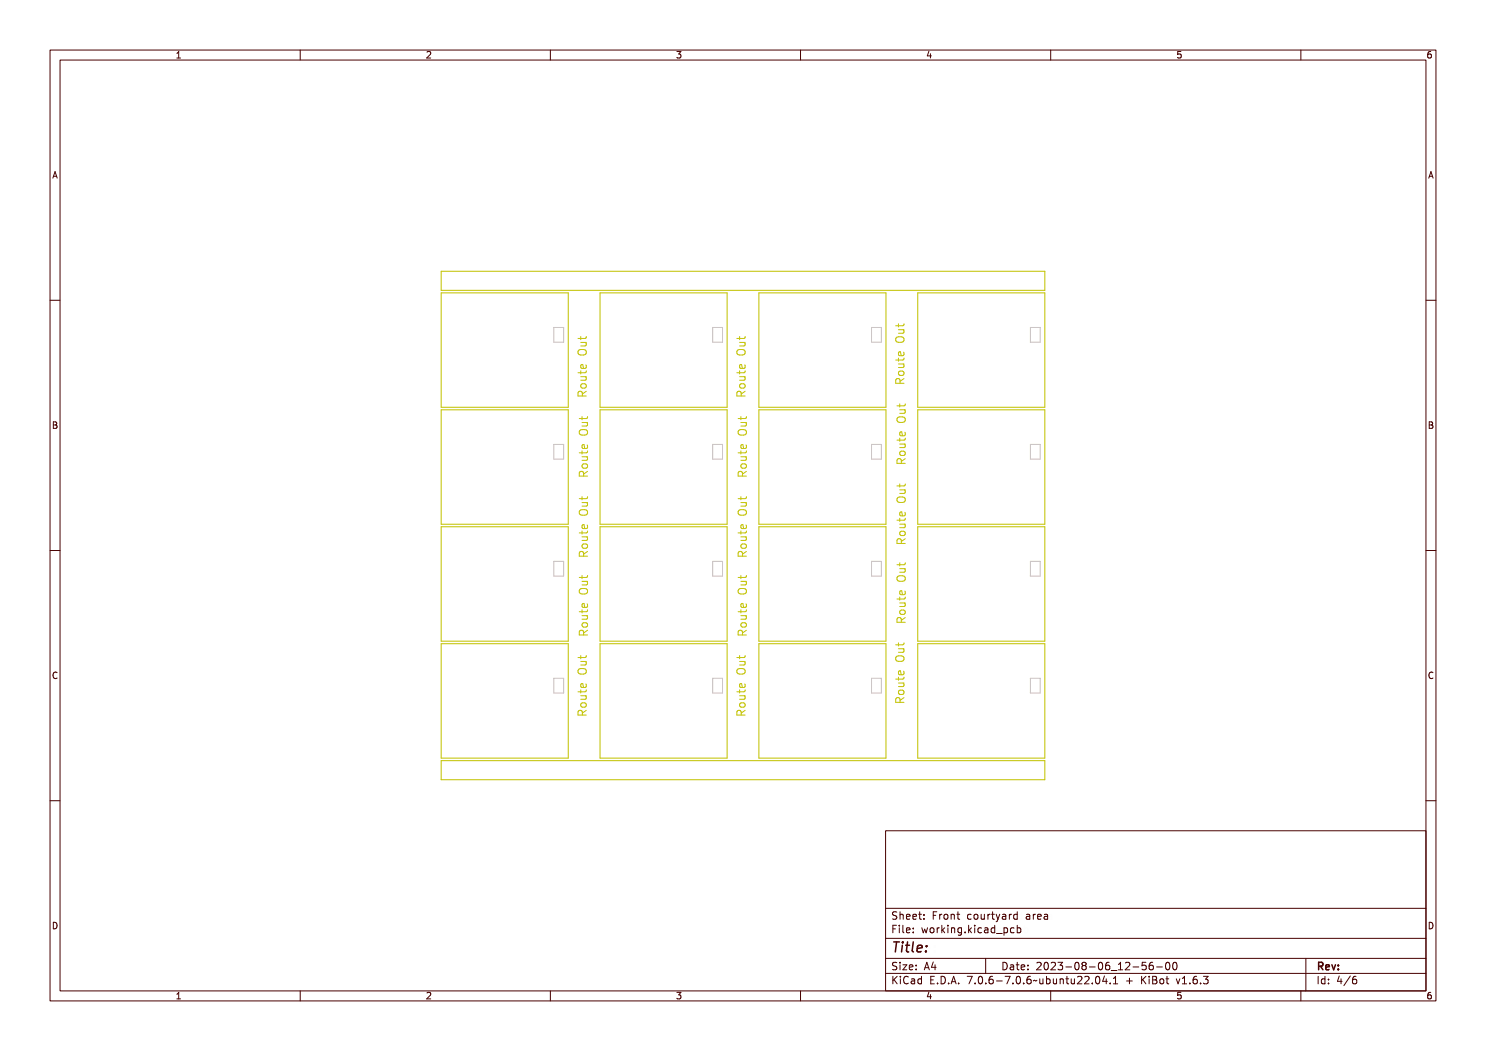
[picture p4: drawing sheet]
<svg xmlns="http://www.w3.org/2000/svg" width="297mm" height="210mm" viewBox="0 0 297 210" stroke-linecap="round" stroke-linejoin="round" font-family="sans-serif">
<defs><g id="words">
<text font-size="2.7" fill="#480000" x="178" y="190.3">Title:</text>
<g font-size="2" fill="#480000">
<text x="178" y="183.7">Sheet: Front courtyard area</text>
<text x="178" y="186.5">File: working.kicad_pcb</text>
<text x="178" y="193.9">Size: A4</text>
<text x="178" y="196.6">KiCad E.D.A. 7.0.6-7.0.6~ubuntu22.04.1 + KiBot v1.6.3</text>
<text x="200" y="193.9">Date: 2023-08-06_12-56-00</text>
<text x="263" y="196.6">Id: 4/6</text>
<text x="263" y="193.9">Rev:</text>
</g>
<g font-size="1.7" fill="#480000">
<text x="35" y="11.7">1</text>
<text x="85" y="11.7">2</text>
<text x="135" y="11.7">3</text>
<text x="185" y="11.7">4</text>
<text x="235" y="11.7">5</text>
<text x="285" y="11.7">6</text>
<text x="10.5" y="35.7">A</text>
<text x="285.5" y="35.7">A</text>
<text x="10.5" y="85.6">B</text>
<text x="285.5" y="85.6">B</text>
<text x="10.5" y="135.7">C</text>
<text x="285.5" y="135.7">C</text>
<text x="10.5" y="185.6">D</text>
<text x="285.5" y="185.6">D</text>
<text x="35" y="199.7">1</text>
<text x="85" y="199.7">2</text>
<text x="135" y="199.7">3</text>
<text x="185" y="199.7">4</text>
<text x="235" y="199.7">5</text>
<text x="285" y="199.7">6</text>
</g>
</g></defs>
<g fill="none" stroke="#c2c2c2" stroke-width=".2">
<path d="M110.7 65.4h2v3h-2zM142.4 65.4h2v3h-2zM174.2 65.4h2v3h-2zM205.9 65.4h2v3h-2zM110.7 88.8h2v2.9h-2zM142.4 88.8h2v2.9h-2zM174.2 88.8h2v2.9h-2zM205.9 88.8h2v2.9h-2zM110.7 112.2h2v2.9h-2zM142.4 112.2h2v2.9h-2zM174.2 112.2h2v2.9h-2zM205.9 112.2h2v2.9h-2z"/>
<path d="M110.7 135.5h2v3h-2zM142.4 135.5h2v3h-2zM174.2 135.5h2v3h-2zM205.9 135.5h2v3h-2z"/>
</g>
<g fill="none" stroke="#c2c200" stroke-width=".2">
<path d="M88.2 54.2h120.6v3.8h-120.6zM88.2 58.5h25.4v22.9h-25.4zM119.9 58.5h25.4v22.9h-25.4zM151.7 58.5h25.4v22.9h-25.4zM183.4 58.5h25.4v22.9h-25.4zM115.8 69.9a1.11 1.11 0 0 1 1.4 .3 .55 .55 0 0 1-.6 .7h-.5a.55 .55 0 0 1-.6-.4 .55 .55 0 0 1 .3-.6zM115.8 70.7a.98 .98 0 0 1 1.6 .3 .92 .92 0 0 1-.8 .5 .92 .92 0 0 1-.9-.5zM115.9 78.6l.5-.1 .2 .3 .8-.5v.2l-.6 .3-.1 .2v.2h.7v.2h-1.6zM116 70.8a.98 .98 0 0 1 1.2 .2 .86 .86 0 0 1-1.3 0zM116 78.8h.5v.4h-.5zM116.1 75.3h1.1M116.1 68.4h1.1"/>
<path d="M116.1 67.2v.7M116.1 74.1v.6M116.2 74.5h.1v.5l.8-.1 .1-.4h.2v.4l-.2 .2-.9 .1v.3h-.1v-.3h-.4v-.2h.4zM116.2 67.9h.1v.4h.8l.1-.4h.2v.4l-.2 .2h-.9v.3h-.1v-.3h-.4v-.2h.4zM116.2 75.8h1.2v.2h-.2a.39 .39 0 0 1 .2 .5 .39 .39 0 0 1-.5 .2h-.7v-.2h.9l.1-.2-.2-.3h-.8zM116.2 69.2h1.2v.2h-.2a.39 .39 0 0 1 .2 .5 .39 .39 0 0 1-.5 .2h-.7v-.2h.9l.1-.2-.2-.3h-.8zM116.2 76.8h.8l.2 .2-.1 .4-.2 .2-.7-.1-.1-.3zM116.3 73.2l.5-.1v.9a.46 .46 0 0 0 .5-.3 .46 .46 0 0 0-.2-.6h.2a.62 .62 0 0 1-.4 1.1 .62 .62 0 0 1-.6-1zM116.3 77.2a.61 .61 0 0 1 .8 0 .61 .61 0 0 1 .2 .8 .61 .61 0 0 1-.9 .1 .61 .61 0 0 1-.1-.9zM116.4 79.1l-.1-.8-.2-.1-.4 .1-.2 .2v.6h1.7M116.4 73.4l.3-.1v.6l-.4-.2zM116.4 77.4l.6-.1 .2 .2a.44 .44 0 0 1-.4 .4 .44 .44 0 0 1-.5-.4z"/>
<path d="M117 75.3l.2 .2-.1 .4-1 .1M117 68.4l.2 .3-.1 .3-1 .1M117.1 72.9l.1 .5-.3 .2-.7-.1v-.6l.3-.1 .1 .8M117.2 74.1l-.3 .4h-1.4M117.2 67.2l-.3 .4h-1.4M117.2 78.2l-.8 .5M147.5 69.9a1.11 1.11 0 0 1 1.4 .3 .55 .55 0 0 1-.5 .7h-.6a.55 .55 0 0 1-.5-.4 .55 .55 0 0 1 .2-.6zM147.6 70.7a.98 .98 0 0 1 1.6 .3 .92 .92 0 0 1-.9 .5 .92 .92 0 0 1-.8-.5zM147.6 78.6l.5-.1 .3 .3 .7-.5v.2l-.5 .3-.1 .2v.2h.6v.2h-1.6zM147.7 70.8a.98 .98 0 0 1 1.3 .2 .86 .86 0 0 1-1.3 0zM147.8 78.8h.4l.1 .4h-.6zM147.8 67.2v.7"/>
<path d="M147.8 74.1v.6M147.8 75.3h1.1M147.8 68.4h1.1M147.9 74.5h.2v.5l.8-.1 .1-.4h.1v.4l-.2 .2-.8 .1v.3h-.2v-.3h-.3v-.2h.3zM147.9 67.9h.2v.4h.8l.1-.4h.1v.4l-.2 .2h-.8v.3h-.2v-.3h-.3v-.2h.3zM147.9 75.8h1.2v.2h-.1a.39 .39 0 0 1 .1 .5 .39 .39 0 0 1-.4 .2h-.8v-.2h.9l.2-.2-.2-.3h-.9zM147.9 69.2h1.2v.2h-.1a.39 .39 0 0 1 .1 .5 .39 .39 0 0 1-.4 .2h-.8v-.2h.9l.2-.2-.2-.3h-.9zM148 76.8h.8l.1 .2-.1 .4-.2 .2-.6-.1-.2-.3zM148.1 73.2l.5-.1v.9a.46 .46 0 0 0 .4-.3 .46 .46 0 0 0-.1-.6h.2a.62 .62 0 0 1-.4 1.1 .62 .62 0 0 1-.6-1zM148.1 77.2a.61 .61 0 0 1 .8 0 .61 .61 0 0 1 .1 .8 .61 .61 0 0 1-.8 .1 .61 .61 0 0 1-.1-.9zM148.1 79.1v-.8l-.3-.1-.4 .1-.1 .2v.6h1.6M148.2 73.4l.2-.1v.6l-.3-.2z"/>
<path d="M148.2 77.4l.5-.1 .3 .2a.44 .44 0 0 1-.5 .4 .44 .44 0 0 1-.4-.4zM148.8 68.4l.1 .3-.1 .3-1 .1M148.8 75.3l.1 .2-.1 .4-1 .1M148.8 72.9l.1 .5-.2 .2-.8-.1v-.6l.3-.1 .2 .8M148.9 78.2l-.8 .5M148.9 67.2l-.2 .4h-1.4M148.9 74.1l-.2 .4h-1.4M179.3 67.4a1.11 1.11 0 0 1 1.4 .3 .55 .55 0 0 1-.6 .7h-.5a.55 .55 0 0 1-.6-.4 .55 .55 0 0 1 .3-.6zM179.3 68.1a.98 .98 0 0 1 1.6 .3 .92 .92 0 0 1-.8 .6 .92 .92 0 0 1-.9-.6zM179.4 76.1l.5-.2 .2 .3 .8-.5v.3l-.6 .2-.1 .3v.2h.7v.2h-1.6zM179.5 68.3a.98 .98 0 0 1 1.2 .1 .86 .86 0 0 1-1.3 0zM179.5 76.2h.5v.5h-.5z"/>
<path d="M179.6 64.7v.6M179.6 71.5v.7M179.6 72.7h1.1M179.6 65.9h1.1M179.7 72h.1v.4h.8l.1-.4h.2v.4l-.2 .2h-.9v.3h-.1v-.3h-.4v-.2h.4zM179.7 65.3h.1v.5h.8l.1-.5h.2v.5l-.2 .2h-.9v.3h-.1v-.3h-.4v-.2h.4zM179.7 73.3h1.2v.2h-.2a.39 .39 0 0 1 .2 .5 .39 .39 0 0 1-.5 .2h-.7v-.2h.9l.1-.2-.2-.3h-.8zM179.7 66.6h1.2v.2h-.2a.39 .39 0 0 1 .2 .5 .39 .39 0 0 1-.5 .3h-.7v-.2h.9l.1-.3-.2-.2-.8-.1zM179.7 74.2h.8l.2 .3-.1 .4-.2 .1-.7-.1-.1-.2zM179.8 70.7l.5-.1v.8a.46 .46 0 0 0 .5-.3 .46 .46 0 0 0-.2-.5h.2a.62 .62 0 0 1-.4 1 .62 .62 0 0 1-.6-.9zM179.8 74.7a.61 .61 0 0 1 .8-.1 .61 .61 0 0 1 .2 .9 .61 .61 0 0 1-.9 0 .61 .61 0 0 1-.1-.8zM179.9 76.6l-.1-.8-.2-.2-.4 .1-.2 .3v.6h1.7"/>
<path d="M179.9 70.8h.3v.6l-.4-.2zM179.9 74.8h.6l.2 .1a.44 .44 0 0 1-.4 .5 .44 .44 0 0 1-.5-.5zM180.5 65.9l.2 .2-.1 .4-1 .1M180.5 72.7l.2 .3-.1 .4h-1M180.6 70.4l.1 .4-.3 .3-.7-.1v-.6l.3-.1 .1 .8M180.7 64.7l-.3 .4h-1.4M180.7 71.5l-.3 .4h-1.4M180.7 75.6l-.8 .6M88.2 81.9h25.4v22.9h-25.4zM115.9 86.1a1.06 1.06 0 0 1 1.5 .1 .55 .55 0 0 1-.5 .7h-.6a.55 .55 0 0 1-.5-.2 .55 .55 0 0 1 .1-.6zM116.1 86.7a.98 .98 0 0 1 1.6 .3 .92 .92 0 0 1-.9 .5 .92 .92 0 0 1-.8-.5zM116.2 94.6l.4-.1 .3 .3 .7-.5v.2l-.5 .3-.1 .2v.2h.6v.3h-1.6z"/>
<path d="M116.2 86.8a.98 .98 0 0 1 1.3 .2 .86 .86 0 0 1-1.3 0zM116.3 94.8h.4l.1 .4h-.6zM116.3 83.2v.7M116.3 90.1v.6M116.3 99.2v.7M116.3 91.3h1.1M116.3 84.4h1.1M116.4 92.8l.2-.1h.5l.3 .1v.4l-.3 .4h-.5l-.3-.4zM116.4 90.5h.2v.5h.8l.1-.5h.1v.4l-.2 .2-.8 .1v.3h-.2v-.3h-.3v-.2h.3zM116.4 83.9h.2v.4h.8l.1-.4h.1v.4l-.2 .2h-.8v.3h-.2v-.3h-.3v-.2h.3zM116.4 99.9h.2v.4h.8l.1-.4h.1v.4l-.2 .2h-.8v.3h-.2v-.3h-.3v-.2h.3zM116.4 91.8h1.2v.2h-.1a.39 .39 0 0 1 .1 .5 .39 .39 0 0 1-.4 .2h-.8v-.2h.9l.2-.2-.2-.3h-.9z"/>
<path d="M116.4 85.2h1.2v.2h-.1a.39 .39 0 0 1 .1 .5 .39 .39 0 0 1-.4 .2h-.8v-.2h.9l.2-.2-.2-.3h-.9zM116.6 89.2l.5-.1v.9a.46 .46 0 0 0 .4-.3 .46 .46 0 0 0-.1-.6h.2a.62 .62 0 0 1-.4 1.1 .62 .62 0 0 1-.6-1zM116.6 93.2a.61 .61 0 0 1 .8 0 .61 .61 0 0 1 .1 .8 .61 .61 0 0 1-.8 .1 .61 .61 0 0 1-.1-.9zM116.6 95.1v-.8l-.3-.1-.4 .1-.1 .2v.6h1.6M116.7 89.4l.2-.1v.7l-.3-.3zM116.7 93.4l.5-.1 .3 .2a.44 .44 0 0 1-.5 .4 .44 .44 0 0 1-.4-.4zM117.3 84.4l.1 .3v.4h-1.1M117.3 91.3l.1 .2v.4l-1.1 .1M117.4 88.9v.5l-.2 .2-.8-.1v-.6l.3-.1 .2 .8M117.4 94.2l-.8 .5M117.4 83.2l-.2 .4h-1.4M117.4 90.1l-.2 .4h-1.4"/>
<path d="M117.4 99.2l-.2 .4h-1.4M119.9 81.9h25.4v22.9h-25.4zM147.6 86.1a1.06 1.06 0 0 1 1.6 .1 .55 .55 0 0 1-.6 .7h-.5a.55 .55 0 0 1-.5-.2 .55 .55 0 0 1 0-.6zM147.8 86.7a.98 .98 0 0 1 1.6 .3 .92 .92 0 0 1-.8 .5 .92 .92 0 0 1-.8-.5zM147.9 94.6l.5-.1 .2 .3 .8-.5v.2l-.6 .3-.1 .2v.2h.7v.3h-1.6zM148 86.8a.98 .98 0 0 1 1.2 .2 .86 .86 0 0 1-1.3 0zM148 94.8h.5v.4h-.5zM148.1 91.3h1.1M148.1 84.4h1.1M148.1 83.2v.7M148.1 90.1v.6M148.1 99.2v.7"/>
<path d="M148.2 92.8l.2-.1h.5l.2 .1 .1 .4-.3 .4h-.5l-.3-.4zM148.2 99.9h.1v.4h.8l.1-.4h.2v.4l-.2 .2h-.9v.3h-.1v-.3h-.4v-.2h.4zM148.2 90.5h.1v.5h.8l.1-.5h.2v.4l-.2 .2-.9 .1v.3h-.1v-.3h-.4v-.2h.4zM148.2 83.9h.1v.4h.8l.1-.4h.2v.4l-.2 .2h-.9v.3h-.1v-.3h-.4v-.2h.4zM148.2 91.8h1.2v.2h-.2a.39 .39 0 0 1 .2 .5 .39 .39 0 0 1-.5 .2h-.7v-.2h.9l.1-.2-.2-.3h-.8zM148.2 85.2h1.2v.2h-.2a.39 .39 0 0 1 .2 .5 .39 .39 0 0 1-.5 .2h-.7v-.2h.9l.1-.2-.2-.3h-.8zM148.3 89.2l.5-.1v.9a.46 .46 0 0 0 .5-.3 .46 .46 0 0 0-.2-.6h.2a.62 .62 0 0 1-.4 1.1 .62 .62 0 0 1-.6-1zM148.3 93.2a.61 .61 0 0 1 .9 0 .61 .61 0 0 1 .1 .8 .61 .61 0 0 1-.9 .1 .61 .61 0 0 1-.1-.9zM148.4 95.1l-.1-.8-.2-.1-.4 .1-.2 .2v.6h1.7M148.4 89.4l.3-.1v.7l-.4-.3zM148.4 93.4l.6-.1 .2 .2a.44 .44 0 0 1-.4 .4 .44 .44 0 0 1-.4-.4zM149 91.3l.2 .2-.1 .4-1 .1"/>
<path d="M149 84.4l.2 .3-.1 .4h-1M149.1 88.9l.1 .5-.3 .2-.7-.1v-.6l.3-.1 .1 .8M149.2 90.1l-.3 .4h-1.4M149.2 83.2l-.3 .4h-1.4M149.2 99.2l-.3 .4h-1.4M149.2 94.2l-.8 .5M151.7 81.9h25.4v22.9h-25.4zM179.4 99.5a1.05 1.05 0 0 1 1.5 .2 .55 .55 0 0 1-.5 .7h-.6a.55 .55 0 0 1-.5-.3 .55 .55 0 0 1 .1-.6zM179.5 83.4a1.11 1.11 0 0 1 1.4 .3 .55 .55 0 0 1-.5 .7h-.6a.55 .55 0 0 1-.5-.4 .55 .55 0 0 1 .2-.6zM179.6 84.1a.98 .98 0 0 1 1.6 .3 .92 .92 0 0 1-.9 .6 .92 .92 0 0 1-.8-.6zM179.7 92.1l.4-.2 .3 .3 .7-.5v.3l-.5 .2-.1 .3v.2h.6v.2h-1.6zM179.7 84.3a.98 .98 0 0 1 1.3 .1 .86 .86 0 0 1-1.3 0z"/>
<path d="M179.8 92.2h.4l.1 .5h-.6zM179.8 81.9h1.1M179.8 80.7v.6M179.8 87.6v.6M179.8 96.7v.6M179.8 97.9h1.1M179.8 88.7h1.1M179.9 90.3l.2-.2h.5l.3 .2v.4l-.3 .3h-.5l-.3-.3zM179.9 97.3h.2v.5h.8l.1-.5h.1v.5l-.2 .2h-.8v.3h-.2v-.3h-.3v-.2h.3zM179.9 88h.2v.4h.8l.1-.4h.1v.4l-.2 .2h-.8v.3h-.2v-.3h-.3v-.2h.3zM179.9 81.3h.2v.5h.8l.1-.5h.1v.5l-.2 .2h-.8v.3h-.2v-.3h-.3v-.2h.3zM179.9 98.6h1.2v.2h-.1a.39 .39 0 0 1 .1 .5 .39 .39 0 0 1-.4 .3h-.8v-.2h.9l.2-.3-.2-.2-.9-.1z"/>
<path d="M179.9 89.3h1.2v.2h-.1a.39 .39 0 0 1 .1 .5 .39 .39 0 0 1-.4 .2h-.8v-.2h.9l.2-.2-.2-.3h-.9zM179.9 82.6h1.2v.2h-.1a.39 .39 0 0 1 .1 .5 .39 .39 0 0 1-.4 .3h-.8v-.2h.9l.2-.3-.2-.2-.9-.1zM180.1 86.7l.5-.1v.8a.46 .46 0 0 0 .4-.3 .46 .46 0 0 0-.1-.5h.2a.62 .62 0 0 1-.4 1 .62 .62 0 0 1-.6-.9zM180.1 90.7a.61 .61 0 0 1 .8-.1 .61 .61 0 0 1 .1 .9 .61 .61 0 0 1-.8 0 .61 .61 0 0 1-.1-.8zM180.1 92.6v-.8l-.3-.2-.4 .1-.1 .3v.6h1.6M180.2 86.8h.2v.6l-.3-.2zM180.2 90.8h.5l.3 .1a.44 .44 0 0 1-.5 .5 .44 .44 0 0 1-.4-.5zM180.8 81.9l.1 .2v.4l-1.1 .1M180.8 88.7l.1 .3v.4h-1.1M180.8 97.9l.1 .2v.4l-1.1 .1M180.9 86.4v.4l-.2 .3-.8-.1v-.6l.3-.1 .2 .8M180.9 80.7l-.2 .4h-1.4"/>
<path d="M180.9 87.6l-.2 .3h-1.4M180.9 96.7l-.2 .4h-1.4M180.9 91.6l-.8 .6M183.4 81.9h25.4v22.9h-25.4zM88.2 105.3h25.4v22.8h-25.4zM115.9 117.8a1.06 1.06 0 0 1 1.5 .2 .55 .55 0 0 1-.5 .7h-.6a.55 .55 0 0 1-.5-.3 .55 .55 0 0 1 .1-.6zM116 101.9a1.11 1.11 0 0 1 1.4 .3 .56 .56 0 0 1-.5 .7h-.6a.55 .55 0 0 1-.5-.3 .55 .55 0 0 1 .2-.7zM116.1 102.7a.98 .98 0 0 1 1.6 .3 .92 .92 0 0 1-.9 .5 .92 .92 0 0 1-.8-.5zM116.1 118.4a.98 .98 0 0 1 1.6 .3 .92 .92 0 0 1-.9 .6 .92 .92 0 0 1-.8-.6zM116.2 110.6l.4-.1 .3 .3 .7-.5v.2l-.5 .3-.1 .2v.2h.6v.3h-1.6zM116.2 102.8a.98 .98 0 0 1 1.3 .2 .86 .86 0 0 1-1.3 0zM116.2 118.6a.98 .98 0 0 1 1.3 .1 .86 .86 0 0 1-1.3 0z"/>
<path d="M116.3 110.8h.4l.1 .4h-.6zM116.3 106.1v.6M116.3 115v.6M116.3 116.2h1.1M116.3 107.3h1.1M116.3 100.4h1.1M116.4 108.8l.2-.1h.5l.3 .1v.4l-.3 .4h-.5l-.3-.4zM116.4 106.5h.2v.5h.8l.1-.5h.1v.4l-.2 .2-.8 .1v.3h-.2v-.3h-.3v-.2h.3zM116.4 115.6h.2v.5h.8l.1-.5h.1v.5l-.2 .2h-.8v.3h-.2v-.3h-.3v-.2h.3zM116.4 107.8h1.2v.2h-.1a.39 .39 0 0 1 .1 .5 .39 .39 0 0 1-.4 .2h-.8v-.2h.9l.2-.2-.2-.3h-.9zM116.4 101.2h1.2v.2h-.1a.39 .39 0 0 1 .1 .5 .39 .39 0 0 1-.4 .2h-.8v-.2h.9l.2-.2-.2-.3h-.9zM116.4 116.9h1.2v.2h-.1a.39 .39 0 0 1 .1 .5 .39 .39 0 0 1-.4 .3h-.8v-.2l.9-.1 .2-.2-.2-.2-.9-.1z"/>
<path d="M116.6 105.2l.5-.1v.9a.46 .46 0 0 0 .4-.3 .46 .46 0 0 0-.1-.6h.2a.62 .62 0 0 1-.4 1.1 .62 .62 0 0 1-.6-1zM116.6 109.2a.61 .61 0 0 1 .8 0 .61 .61 0 0 1 .1 .8 .61 .61 0 0 1-.8 .1 .61 .61 0 0 1-.1-.9zM116.6 111.1v-.8l-.3-.1-.4 .1-.1 .2v.6h1.6M116.7 105.4l.2-.1v.7l-.3-.3zM116.7 109.4l.5-.1 .3 .2a.44 .44 0 0 1-.5 .4 .44 .44 0 0 1-.4-.4zM117.3 100.4l.1 .3v.4h-1.1M117.3 107.3l.1 .2v.4l-1.1 .1M117.3 116.2l.1 .2v.4l-1.1 .1M117.4 104.9v.5l-.2 .2-.8-.1v-.6l.3-.1 .2 .8M117.4 106.1l-.2 .4h-1.4M117.4 115l-.2 .4h-1.4M117.4 110.2l-.8 .5"/>
<path d="M119.9 105.3h25.4v22.8h-25.4zM147.6 117.8a1.06 1.06 0 0 1 1.6 .2 .55 .55 0 0 1-.6 .7h-.5a.55 .55 0 0 1-.5-.3 .55 .55 0 0 1 0-.6zM147.8 101.9a1.11 1.11 0 0 1 1.4 .3 .56 .56 0 0 1-.6 .7h-.5a.55 .55 0 0 1-.6-.3 .55 .55 0 0 1 .3-.7zM147.8 102.7a.98 .98 0 0 1 1.6 .3 .92 .92 0 0 1-.8 .5 .92 .92 0 0 1-.8-.5zM147.8 118.4a.98 .98 0 0 1 1.6 .3 .92 .92 0 0 1-.8 .6 .92 .92 0 0 1-.8-.6zM147.9 110.6l.5-.1 .2 .3 .8-.5v.2l-.6 .3-.1 .2v.2h.7v.3h-1.6zM148 102.8a.98 .98 0 0 1 1.2 .2 .86 .86 0 0 1-1.3 0zM148 118.6a.98 .98 0 0 1 1.2 .1 .86 .86 0 0 1-1.3 0zM148 110.8h.5v.4h-.5zM148.1 116.2h1.1M148.1 106.1v.6M148.1 115v.6"/>
<path d="M148.1 107.3h1.1M148.1 100.4h1.1M148.2 108.8l.2-.1h.5l.2 .1 .1 .4-.3 .4h-.5l-.3-.4zM148.2 106.5h.1v.5h.8l.1-.5h.2v.4l-.2 .2-.9 .1v.3h-.1v-.3h-.4v-.2h.4zM148.2 115.6h.1v.5h.8l.1-.5h.2v.5l-.2 .2h-.9v.3h-.1v-.3h-.4v-.2h.4zM148.2 107.8h1.2v.2h-.2a.39 .39 0 0 1 .2 .5 .39 .39 0 0 1-.5 .2h-.7v-.2h.9l.1-.2-.2-.3h-.8zM148.2 101.2h1.2v.2h-.2a.39 .39 0 0 1 .2 .5 .39 .39 0 0 1-.5 .2h-.7v-.2h.9l.1-.2-.2-.3h-.8zM148.2 116.9h1.2v.2h-.2a.39 .39 0 0 1 .2 .5 .39 .39 0 0 1-.5 .3h-.7v-.2l.9-.1 .1-.2-.2-.2-.8-.1zM148.3 105.2l.5-.1v.9a.46 .46 0 0 0 .5-.3 .46 .46 0 0 0-.2-.6h.2a.62 .62 0 0 1-.4 1.1 .62 .62 0 0 1-.6-1zM148.3 109.2a.61 .61 0 0 1 .9 0 .61 .61 0 0 1 .1 .8 .61 .61 0 0 1-.9 .1 .61 .61 0 0 1-.1-.9zM148.4 111.1l-.1-.8-.2-.1-.4 .1-.2 .2v.6h1.7M148.4 105.4l.3-.1v.7l-.4-.3z"/>
<path d="M148.4 109.4l.6-.1 .2 .2a.44 .44 0 0 1-.4 .4 .44 .44 0 0 1-.4-.4zM149 100.4l.2 .3-.1 .4h-1M149 107.3l.2 .2-.1 .4-1 .1M149 116.2l.2 .2-.1 .4-1 .1M149.1 104.9l.1 .5-.3 .2-.7-.1v-.6l.3-.1 .1 .8M149.2 110.2l-.8 .5M149.2 106.1l-.3 .4h-1.4M149.2 115l-.3 .4h-1.4M151.7 105.3h25.4v22.8h-25.4zM179.5 115.1a1.11 1.11 0 0 1 1.4 .3 .55 .55 0 0 1-.5 .8h-.6a.55 .55 0 0 1-.5-.4 .55 .55 0 0 1 .2-.7zM179.6 100.1a.98 .98 0 0 1 1.6 .3 .92 .92 0 0 1-.9 .6 .92 .92 0 0 1-.8-.6zM179.6 115.9a.98 .98 0 0 1 1.6 .3 .92 .92 0 0 1-.9 .5 .92 .92 0 0 1-.8-.5z"/>
<path d="M179.7 108.1l.4-.2 .3 .4 .7-.6v.3l-.5 .2-.1 .3v.2h.6v.2h-1.6zM179.7 100.3a.98 .98 0 0 1 1.3 .1 .86 .86 0 0 1-1.3 0zM179.7 116.1a.98 .98 0 0 1 1.3 .1 .86 .86 0 0 1-1.3 0zM179.8 108.2h.4l.1 .5h-.6zM179.8 104.7h1.1M179.8 103.6v.6M179.8 112.5v.6M179.8 119.3v.6M179.8 113.6h1.1M179.9 106.3l.2-.1h.5l.3 .1v.4l-.3 .3h-.5l-.3-.3zM179.9 104h.2v.4h.8l.1-.4h.1v.4l-.2 .2h-.8v.3h-.2v-.3h-.3v-.2h.3zM179.9 119.7h.2v.5h.8l.1-.5h.1v.5l-.2 .1-.8 .1v.3h-.2v-.3h-.3v-.2h.3z"/>
<path d="M179.9 113.1h.2v.4h.8l.1-.4h.1v.4l-.2 .2h-.8v.4h-.2v-.4h-.3v-.2h.3zM179.9 105.3h1.2v.2h-.1a.39 .39 0 0 1 .1 .5 .39 .39 0 0 1-.4 .2h-.8v-.2h.9l.2-.2-.2-.3h-.9zM179.9 114.4h1.2v.2h-.1a.39 .39 0 0 1 .1 .5 .39 .39 0 0 1-.4 .2h-.8v-.2h.9l.2-.2-.2-.3h-.9zM180.1 102.7l.5-.1v.8a.46 .46 0 0 0 .4-.3 .46 .46 0 0 0-.1-.5h.2a.62 .62 0 0 1-.4 1 .62 .62 0 0 1-.6-.9zM180.1 118.4l.5-.1v.9a.46 .46 0 0 0 .4-.3 .46 .46 0 0 0-.1-.5h.2a.62 .62 0 0 1-.4 1 .62 .62 0 0 1-.6-1zM180.1 106.7a.61 .61 0 0 1 .8-.1 .61 .61 0 0 1 .1 .9 .61 .61 0 0 1-.8 0 .61 .61 0 0 1-.1-.8zM180.1 108.6v-.8l-.3-.2-.4 .1-.1 .3v.6h1.6M180.2 102.8h.2v.6l-.3-.2zM180.2 118.6l.2-.1v.7l-.3-.3zM180.2 106.8h.5l.3 .1a.44 .44 0 0 1-.5 .5 .44 .44 0 0 1-.4-.5zM180.8 104.7l.1 .3v.4h-1.1M180.8 113.6l.1 .3v.4h-1.1"/>
<path d="M180.9 102.4v.4l-.2 .3-.8-.1v-.6l.3-.1 .2 .8M180.9 118.1v.5l-.2 .2-.8-.1v-.6l.3-.1 .2 .8M180.9 107.6l-.8 .6M180.9 103.6l-.2 .3h-1.4M180.9 112.5l-.2 .3h-1.4M180.9 119.3l-.2 .4h-1.4M183.4 105.3h25.4v22.8h-25.4zM88.2 128.6h25.4v22.9h-25.4zM115.6 133.8a1.06 1.06 0 0 1 1.6 .2 .56 .56 0 0 1-.6 .7h-.5a.55 .55 0 0 1-.5-.3 .55 .55 0 0 1 0-.6zM115.8 134.4a.98 .98 0 0 1 1.6 .3 .92 .92 0 0 1-.8 .6 .92 .92 0 0 1-.9-.6zM116 134.6a.98 .98 0 0 1 1.2 .1 .86 .86 0 0 1-1.3 0zM116.1 131v.6"/>
<path d="M116.1 137.8v.7M116.1 139h1.1M116.1 132.2h1.1M116.2 126.4l.4-.2 .3 .3 .7-.5v.3l-.5 .2-.1 .3v.2h.6v.2h-1.6zM116.2 138.3h.1v.4h.8l.1-.4h.2v.4l-.2 .2h-.9v.3h-.1v-.3h-.4v-.2h.4zM116.2 131.6h.1v.5h.8l.1-.5h.2v.5l-.2 .2h-.9v.3h-.1v-.3h-.4v-.2h.4zM116.2 139.6h1.2v.2h-.2a.39 .39 0 0 1 .2 .5 .39 .39 0 0 1-.5 .2h-.7v-.2h.9l.1-.2-.2-.3h-.8zM116.2 132.9h1.2v.2h-.2a.39 .39 0 0 1 .2 .5 .39 .39 0 0 1-.5 .3h-.7v-.2l.9-.1 .1-.2-.2-.2-.8-.1zM116.3 126.5h.4l.1 .5h-.6zM116.3 137l.5-.1v.8a.46 .46 0 0 0 .5-.3 .46 .46 0 0 0-.2-.5h.2a.62 .62 0 0 1-.4 1 .62 .62 0 0 1-.6-.9zM116.3 121.8v.7M116.3 123h1.1"/>
<path d="M116.4 124.6l.2-.2h.5l.3 .2v.4l-.3 .3h-.5l-.3-.3zM116.4 137.1h.3v.6l-.4-.2zM116.4 122.3h.2v.4h.8l.1-.4h.1v.4l-.2 .2h-.8v.3h-.2v-.3h-.3v-.2h.3zM116.4 123.6h1.2v.2h-.1a.39 .39 0 0 1 .1 .5 .39 .39 0 0 1-.4 .2h-.8v-.2h.9l.2-.2-.2-.3h-.9zM116.6 121l.5-.1v.8a.46 .46 0 0 0 .4-.3 .46 .46 0 0 0-.1-.5h.2a.62 .62 0 0 1-.4 1 .62 .62 0 0 1-.6-.9zM116.6 125a.61 .61 0 0 1 .8-.1 .61 .61 0 0 1 .1 .8 .61 .61 0 0 1-.8 .1 .61 .61 0 0 1-.1-.8zM116.6 126.9v-.8l-.3-.2-.4 .1-.1 .3v.6h1.6M116.7 121.1l.2-.1v.7l-.3-.2zM116.7 125.1h.5l.3 .1a.44 .44 0 0 1-.5 .5 .44 .44 0 0 1-.4-.5zM117 132.2l.2 .2-.1 .4-1 .1M117 139l.2 .3-.1 .4h-1M117.1 136.7l.1 .4-.3 .3-.7-.1v-.6l.3-.1 .1 .8"/>
<path d="M117.2 131l-.3 .4h-1.4M117.2 137.8l-.3 .4h-1.4M117.3 123l.1 .3v.4h-1.1M117.4 120.7v.4l-.2 .3-.8-.1v-.6l.3-.1 .2 .8M117.4 121.8l-.2 .4h-1.4M117.4 125.9l-.8 .6M119.9 128.6h25.4v22.9h-25.4zM147.4 133.8a1.06 1.06 0 0 1 1.5 .2 .56 .56 0 0 1-.5 .7h-.6a.55 .55 0 0 1-.5-.3 .55 .55 0 0 1 .1-.6zM147.6 134.4a.98 .98 0 0 1 1.6 .3 .92 .92 0 0 1-.9 .6 .92 .92 0 0 1-.8-.6zM147.7 134.6a.98 .98 0 0 1 1.3 .1 .86 .86 0 0 1-1.3 0zM147.8 131v.6M147.8 137.8v.7"/>
<path d="M147.8 139h1.1M147.8 132.2h1.1M147.9 126.4l.5-.2 .2 .3 .8-.5v.3l-.6 .2-.1 .3v.2h.7v.2h-1.6zM147.9 138.3h.2v.4h.8l.1-.4h.1v.4l-.2 .2h-.8v.3h-.2v-.3h-.3v-.2h.3zM147.9 131.6h.2v.5h.8l.1-.5h.1v.5l-.2 .2h-.8v.3h-.2v-.3h-.3v-.2h.3zM147.9 139.6h1.2v.2h-.1a.39 .39 0 0 1 .1 .5 .39 .39 0 0 1-.4 .2h-.8v-.2h.9l.2-.2-.2-.3h-.9zM147.9 132.9h1.2v.2h-.1a.39 .39 0 0 1 .1 .5 .39 .39 0 0 1-.4 .3h-.8v-.2l.9-.1 .2-.2-.2-.2-.9-.1zM148 126.5h.5v.5h-.5zM148.1 137l.5-.1v.8a.46 .46 0 0 0 .4-.3 .46 .46 0 0 0-.1-.5h.2a.62 .62 0 0 1-.4 1 .62 .62 0 0 1-.6-.9zM148.1 121.8v.7M148.1 123h1.1M148.2 124.6l.2-.2h.5l.2 .2 .1 .4-.3 .3h-.5l-.3-.3z"/>
<path d="M148.2 137.1h.2v.6l-.3-.2zM148.2 122.3h.1v.4h.8l.1-.4h.2v.4l-.2 .2h-.9v.3h-.1v-.3h-.4v-.2h.4zM148.2 123.6h1.2v.2h-.2a.39 .39 0 0 1 .2 .5 .39 .39 0 0 1-.5 .2h-.7v-.2h.9l.1-.2-.2-.3h-.8zM148.3 121l.5-.1v.8a.46 .46 0 0 0 .5-.3 .46 .46 0 0 0-.2-.5h.2a.62 .62 0 0 1-.4 1 .62 .62 0 0 1-.6-.9zM148.3 125a.61 .61 0 0 1 .9-.1 .61 .61 0 0 1 .1 .8 .61 .61 0 0 1-.9 .1 .61 .61 0 0 1-.1-.8zM148.4 126.9l-.1-.8-.2-.2-.4 .1-.2 .3v.6h1.7M148.4 121.1l.3-.1v.7l-.4-.2zM148.4 125.1h.6l.2 .1a.44 .44 0 0 1-.4 .5 .44 .44 0 0 1-.4-.5zM148.8 132.2l.1 .2-.1 .4-1 .1M148.8 139l.1 .3-.1 .4h-1M148.8 136.7l.1 .4-.2 .3-.8-.1v-.6l.3-.1 .2 .8M148.9 131l-.2 .4h-1.4"/>
<path d="M148.9 137.8l-.2 .4h-1.4M149 123l.2 .3-.1 .4h-1M149.1 120.7l.1 .4-.3 .3-.7-.1v-.6l.3-.1 .1 .8M149.2 121.8l-.3 .4h-1.4M149.2 125.9l-.8 .6M151.7 128.6h25.4v22.9h-25.4zM179.1 131.3a1.05 1.05 0 0 1 1.6 .1 .55 .55 0 0 1-.6 .8h-.5a.55 .55 0 0 1-.5-.3 .55 .55 0 0 1 0-.6zM179.3 131.9a.98 .98 0 0 1 1.6 .3 .92 .92 0 0 1-.8 .5 .92 .92 0 0 1-.9-.5zM179.4 139.8l.5-.1 .2 .3 .8-.5v.2l-.6 .3-.1 .2v.2h.7v.3h-1.6zM179.5 132.1a.98 .98 0 0 1 1.2 .1 .86 .86 0 0 1-1.3 0zM179.5 140h.5v.4h-.5zM179.6 128.5v.6"/>
<path d="M179.6 135.3v.6M179.6 136.5h1.1M179.6 129.6h1.1M179.7 123.8l.4-.1 .3 .3 .7-.5v.2l-.5 .3-.1 .2v.2h.6v.3h-1.6zM179.7 138.1l.2-.2h.5l.2 .2 .1 .4-.3 .3h-.5l-.3-.3zM179.7 135.7h.1v.5h.8l.1-.5h.2v.5l-.2 .2h-.9v.3h-.1v-.3h-.4v-.2h.4zM179.7 129.1h.1v.4h.8l.1-.4h.2v.4l-.2 .2h-.9v.4h-.1v-.4h-.4v-.2h.4zM179.7 137h1.2v.2h-.2a.39 .39 0 0 1 .2 .5 .39 .39 0 0 1-.5 .3h-.7v-.2l.9-.1 .1-.2-.2-.2-.8-.1zM179.7 130.4h1.2v.2h-.2a.39 .39 0 0 1 .2 .5 .39 .39 0 0 1-.5 .2h-.7v-.2h.9l.1-.2-.2-.3h-.8zM179.8 124h.4l.1 .4h-.6zM179.8 134.4l.5-.1v.9a.46 .46 0 0 0 .5-.3 .46 .46 0 0 0-.2-.5h.2a.62 .62 0 0 1-.4 1 .62 .62 0 0 1-.6-1zM179.8 138.4a.61 .61 0 0 1 .8 0 .61 .61 0 0 1 .2 .8 .61 .61 0 0 1-.9 .1 .61 .61 0 0 1-.1-.9z"/>
<path d="M179.8 120.5h1.1M179.9 122.1l.2-.2h.5l.3 .2v.3l-.3 .4h-.5l-.3-.4zM179.9 134.6l.3-.1v.7l-.4-.3zM179.9 121h1.2v.2h-.1a.39 .39 0 0 1 .1 .5 .39 .39 0 0 1-.4 .3h-.8v-.2l.9-.1 .2-.2-.2-.3h-.9zM179.9 138.6l.6-.1 .2 .2a.44 .44 0 0 1-.4 .4 .44 .44 0 0 1-.5-.4zM180.1 122.4a.61 .61 0 0 1 .8 0 .61 .61 0 0 1 .1 .8 .61 .61 0 0 1-.8 .1 .61 .61 0 0 1-.1-.9zM180.1 124.3v-.7l-.3-.2-.4 .1-.1 .2v.6h1.6M180.2 122.6l.5-.1 .3 .2a.44 .44 0 0 1-.5 .4 .44 .44 0 0 1-.4-.4zM180.5 129.6l.2 .3-.1 .4h-1M180.5 136.5l.2 .2-.1 .4-1 .1M180.6 134.1l.1 .5-.3 .2h-.7v-.7l.3-.1 .1 .8M180.7 139.4l-.8 .5"/>
<path d="M180.7 128.5l-.3 .3h-1.4M180.7 135.3l-.3 .4h-1.4M180.8 120.5l.1 .2v.4l-1.1 .1M180.9 123.4l-.8 .5M183.4 128.6h25.4v22.9h-25.4zM88.2 152h120.6v3.8h-120.6zM115.9 142.4l.5-.2 .2 .3 .8-.5v.3l-.6 .2-.1 .3v.2h.7v.2h-1.6zM116 142.5h.5v.5h-.5zM116.2 140.6l.2-.2h.5l.2 .2 .1 .4-.3 .3h-.5l-.3-.3zM116.3 141a.61 .61 0 0 1 .8-.1 .61 .61 0 0 1 .2 .8 .61 .61 0 0 1-.9 .1 .61 .61 0 0 1-.1-.8zM116.4 142.9l-.1-.8-.2-.2-.4 .1-.2 .3v.6h1.7M116.4 141.1h.6l.2 .1a.44 .44 0 0 1-.4 .5 .44 .44 0 0 1-.5-.5z"/>
<path d="M117.2 141.9l-.8 .6M147.6 142.4l.5-.2 .3 .3 .7-.5v.3l-.5 .2-.1 .3v.2h.6v.2h-1.6zM147.8 142.5h.4l.1 .5h-.6zM147.9 140.6l.2-.2h.5l.2 .2 .1 .4-.3 .3h-.5l-.3-.3zM148.1 141a.61 .61 0 0 1 .8-.1 .61 .61 0 0 1 .1 .8 .61 .61 0 0 1-.8 .1 .61 .61 0 0 1-.1-.8zM148.1 142.9v-.8l-.3-.2-.4 .1-.1 .3v.6h1.6M148.2 141.1h.5l.3 .1a.44 .44 0 0 1-.5 .5 .44 .44 0 0 1-.4-.5zM148.9 141.9l-.8 .6M179.9 140.3l-.1-.7-.2-.2-.4 .1-.2 .2v.6h1.7"/>
</g>
<g fill="none" stroke="#480000" stroke-width=".2">
<path d="M10 10h277v190h-277zM12 12h273v186h-273zM60 10v2M110 10v2M160 10v2M210 10v2M260 10v2M10 60h2M285 60h2M10 110h2M285 110h2M10 160h2"/>
<path d="M285 160h2M177 166h108v32h-108zM60 198v2M110 198v2M160 198v2M177 181.5h108M177 187.5h108M177 191.5h108M177 194.5h108M178.1 195.2h.2v.6l.6-.6h.3l-.6 .6 .6 .8h-.2l-.5-.7-.2 .2v.5h-.2zM178.2 185h.9v.2h-.7v.4h.6v.2h-.6v.7h-.2zM178.3 182.4l.5-.1h.2v.2a.31 .31 0 0 0-.5-.1 .31 .31 0 0 0 0 .5 .5 .5 0 0 1 .6 .6 .5 .5 0 0 1-.8 .2l-.1-.2a.34 .34 0 0 0 .4 .1 .34 .34 0 0 0 .1-.5 .47 .47 0 0 1-.5-.2 .47 .47 0 0 1 .1-.5z"/>
<path d="M178.3 192.5l.5-.1h.2v.2a.31 .31 0 0 0-.5-.1 .31 .31 0 0 0 0 .5 .5 .5 0 0 1 .6 .6 .5 .5 0 0 1-.8 .2l-.1-.2a.34 .34 0 0 0 .4 .1 .34 .34 0 0 0 .1-.5 .47 .47 0 0 1-.5-.2 .47 .47 0 0 1 .1-.5zM179.4 182.2h.2v.6a.35 .35 0 0 1 .4-.1 .35 .35 0 0 1 .2 .4v.6h-.2v-.8h-.4v.8h-.2zM179.5 185.4h.4v.9h.4v.2h-.9v-.2h.3v-.8h-.2zM179.5 192.8h.4v.9h.4v.1h-.9v-.1h.3v-.8h-.2zM179.5 195.6h.4v.9h.4v.1h-.9v-.1h.3v-.8h-.2zM179.7 184.9h.2v.3h-.2zM179.7 192.3h.2v.3h-.2zM179.7 195.1h.2v.3h-.2zM180.6 184.9h.4v1.3l.4 .1v.2l-.5-.2v-1.2h-.3zM180.6 192.8h.8l-.6 .9h.6v.1h-.8l.6-.9h-.6zM180.7 182.8l.1-.1a.49 .49 0 0 1 .5 0 .49 .49 0 0 1 .2 .5h-.8a.42 .42 0 0 0 .3 .4 .42 .42 0 0 0 .4-.1 .47 .47 0 0 1-.4 .3 .47 .47 0 0 1-.4-.3zM180.7 195.4a.4 .4 0 0 1 .4-.3 .4 .4 0 0 1 .4 .3 .56 .56 0 0 0-.8 .4 .56 .56 0 0 0 .5 .7l.3-.1a.43 .43 0 0 1-.5 .3 .43 .43 0 0 1-.4-.4v-.6z"/>
<path d="M180.8 182.9l.4-.1 .1 .3h-.6zM181.8 195.6l.3-.1a.43 .43 0 0 1 .5 .5v.6h-.1v-.1a.38 .38 0 0 1-.5 .2 .38 .38 0 0 1-.2-.5 .38 .38 0 0 1 .4-.2h.3a.35 .35 0 0 0-.3-.4 .35 .35 0 0 0-.4 .2zM181.9 182.8l.1-.1a.49 .49 0 0 1 .5 0 .49 .49 0 0 1 .2 .5h-.8a.42 .42 0 0 0 .3 .4 .42 .42 0 0 0 .5-.1 .47 .47 0 0 1-.5 .3 .47 .47 0 0 1-.4-.3zM181.9 185.5l.1-.1a.49 .49 0 0 1 .5 0 .49 .49 0 0 1 .2 .5h-.8a.42 .42 0 0 0 .3 .4 .42 .42 0 0 0 .5-.1 .47 .47 0 0 1-.5 .3 .47 .47 0 0 1-.4-.3zM181.9 192.9l.1-.1a.49 .49 0 0 1 .5 0 .49 .49 0 0 1 .2 .5h-.8a.42 .42 0 0 0 .3 .4 .42 .42 0 0 0 .5-.1 .47 .47 0 0 1-.5 .3 .47 .47 0 0 1-.4-.3zM182 196.2l.5-.1a.31 .31 0 0 1-.2 .4 .31 .31 0 0 1-.4-.1zM182 182.9l.4-.1 .1 .3h-.6zM182 185.6l.4-.1 .1 .3h-.6zM182 193l.4-.1 .1 .3h-.6zM183 195.7l.4-.2 .2 .2v-.6h.2v1.5h-.2v-.1a.42 .42 0 0 1-.5 .1 .42 .42 0 0 1-.2-.5zM183.2 195.8l.1-.1a.4 .4 0 0 1 .3 .4 .4 .4 0 0 1-.3 .4l-.2-.2zM183.2 182.3h.2v.4h.4v.1h-.4v.7l.4 .1v.1h-.4l-.1-.1-.1-.8h-.3v-.1h.3z"/>
<path d="M183.3 185.4h.2v.3h-.2zM183.3 186.2h.2v.3h-.2zM183.3 192.8h.2v.3h-.2zM183.3 193.6h.2v.2h-.2zM184.5 182.7h.2v.3h-.2zM184.5 183.5h.2v.2h-.2zM185.2 185.4h.2l.2 .8 .1-.5h.2l.2 .5 .1-.8h.2l-.2 1.1h-.2l-.2-.7-.2 .7h-.1zM185.4 195.2h.9v.2h-.7v.4h.6v.2h-.6v.5h.7v.1h-.9zM185.7 192.4h.2l.5 1.4h-.2l-.1-.3h-.5l-.1 .3h-.2zM185.8 192.6l.2 .7h-.4zM186.6 182.3h.9v.2h-.7v.4h.6v.2h-.6v.6h-.2zM186.8 185.6l.1-.1a.39 .39 0 0 1 .4 .4 .39 .39 0 0 1-.4 .4l-.1-.2z"/>
<path d="M186.9 196.4h.2v.2h-.2zM187.1 192.4h.2v.9h.2v.2h-.2v.3h-.2v-.3h-.6zM187.1 192.6v.7h-.4zM187.8 195.2a.76 .76 0 0 1 .9 .7 .76 .76 0 0 1-.9 .7zM188 195.4a.57 .57 0 0 1 .5 .5 .57 .57 0 0 1-.5 .6zM188 182.7h.2v.2v-.1a.29 .29 0 0 1 .3-.2 .29 .29 0 0 1 .3 .3 .37 .37 0 0 0-.5-.1 .37 .37 0 0 0-.1 .4v.5h-.2zM188 185.4h.2v.2v-.1a.29 .29 0 0 1 .3-.2 .29 .29 0 0 1 .3 .3 .37 .37 0 0 0-.5-.1 .37 .37 0 0 0-.1 .4v.6h-.2zM189.1 184.9h.1v.9l.5-.4h.2l-.4 .4 .5 .7h-.2l-.4-.6-.2 .1v.5h-.1zM189.2 182.9l.1-.1a.39 .39 0 0 1 .4 .4 .39 .39 0 0 1-.4 .4l-.1-.2zM189.3 196.4h.3v.2h-.3zM190.2 182.7h.2v.1a.35 .35 0 0 1 .4-.1 .35 .35 0 0 1 .3 .4v.6h-.2l-.1-.8h-.3l-.1 .8h-.2zM190.3 185.4h.4v.9h.4v.2h-.9v-.2h.4v-.8h-.3z"/>
<path d="M190.5 195.2h.3l.4 1.4h-.2l-.1-.3h-.5l-.1 .3h-.2zM190.6 184.9h.1v.3h-.1zM190.6 195.4l.2 .7h-.4zM191.4 185.4h.2v.1a.35 .35 0 0 1 .4-.1 .35 .35 0 0 1 .3 .4v.7h-.2l-.1-.9h-.3l-.1 .9h-.2zM191.7 182.3h.1v.4h.4v.1h-.4v.7l.4 .1v.1h-.4l-.1-.1v-.8h-.3v-.1h.3zM191.7 196.4h.3v.2h-.3zM192.7 185.5l.3-.2 .3 .2v-.1h.2v1a.53 .53 0 0 1-.8 .4v-.2a.36 .36 0 0 0 .4 .1 .36 .36 0 0 0 .2-.4l-.1 .1a.53 .53 0 0 1-.7-.3 .53 .53 0 0 1 .2-.6zM192.8 185.6l.1-.1a.39 .39 0 0 1 .4 .4 .39 .39 0 0 1-.4 .4l-.1-.2zM193.8 195.2h.9l-.5 1.4h-.2l.5-1.2h-.7zM194 182.8a.39 .39 0 0 1 .4-.2 .39 .39 0 0 1 .3 .3 .4 .4 0 0 0-.6 0 .4 .4 0 0 0 0 .6 .4 .4 0 0 0 .6 0 .45 .45 0 0 1-.6 .3 .45 .45 0 0 1-.3-.6zM194.1 186.2h.3v.3h-.3zM195.1 184.9h.2v.9l.4-.4h.3l-.5 .4 .5 .7h-.2l-.4-.6-.1 .1v.5h-.2z"/>
<path d="M195.2 182.9l.1-.1a.39 .39 0 0 1 .4 .4 .39 .39 0 0 1-.4 .4l-.1-.2zM195.3 196.4h.3v.2h-.3zM196.2 182.7h.2v.8l.2 .1 .3-.2v-.7h.2v1h-.2v-.1a.35 .35 0 0 1-.4 .2 .35 .35 0 0 1-.3-.5zM196.3 185.4h.5v.9h.3v.2h-.9v-.2h.4v-.8h-.3zM196.3 195.4a.57 .57 0 0 1 .7 0 .57 .57 0 0 1 .1 .8 .5 .5 0 0 1-.6 .5 .5 .5 0 0 1-.3-.8zM196.5 195.4a.61 .61 0 0 1 .4 1l-.1 .1a.61 .61 0 0 1-.4-1zM196.6 184.9h.2v.3h-.2zM197 191.5v3M197.6 185.5a.39 .39 0 0 1 .4-.2 .39 .39 0 0 1 .3 .3 .4 .4 0 0 0-.6 0 .4 .4 0 0 0 0 .6 .4 .4 0 0 0 .6 0 .45 .45 0 0 1-.6 .3 .45 .45 0 0 1-.3-.6zM197.6 182.7h.2v.2v-.1a.29 .29 0 0 1 .4-.2 .29 .29 0 0 1 .2 .3 .37 .37 0 0 0-.4-.1 .37 .37 0 0 0-.2 .4v.5h-.2zM197.7 196.4h.3v.2h-.3zM198.7 185.4l.2-.1a.43 .43 0 0 1 .6 .5v.7h-.2v-.2a.38 .38 0 0 1-.5 .2 .38 .38 0 0 1-.2-.5 .38 .38 0 0 1 .5-.2h.2a.35 .35 0 0 0-.3-.4 .35 .35 0 0 0-.3 .2z"/>
<path d="M198.7 195.4a.38 .38 0 0 1 .4-.3 .38 .38 0 0 1 .3 .3 .43 .43 0 0 0-.5 0 .43 .43 0 0 0-.1 .5 .46 .46 0 0 1 .7 .1 .46 .46 0 0 1-.2 .6 .46 .46 0 0 1-.7-.2zM198.8 186l.5-.1a.31 .31 0 0 1-.1 .4 .31 .31 0 0 1-.4-.1zM198.9 182.3h.2v.4h.4v.1h-.4v.7l.4 .1v.1h-.4l-.2-.1v-.8h-.3v-.1h.3zM199.8 182.7h.1l.4 .8 .3-.8h.2l-.3 .7a.68 .68 0 0 1-.7 .8l.4-.5zM199.9 185.5l.3-.2 .3 .2v-.6h.2v1.6h-.2v-.2a.42 .42 0 0 1-.5 .1 .42 .42 0 0 1-.2-.5zM200 196h.5v.2h-.5zM200 185.6l.1-.1a.39 .39 0 0 1 .4 .4 .39 .39 0 0 1-.4 .4l-.1-.2zM200.1 192.4a.76 .76 0 0 1 1 .7 .76 .76 0 0 1-1 .7zM200.3 192.6a.57 .57 0 0 1 .6 .5 .57 .57 0 0 1-.6 .6zM200.9 186.8l1.2 .1zM201 195.2h.9l-.5 1.4h-.2l.5-1.2h-.7zM201.1 182.7l.2-.1a.43 .43 0 0 1 .6 .5v.6h-.2v-.1a.38 .38 0 0 1-.5 .2 .38 .38 0 0 1-.2-.5 .38 .38 0 0 1 .5-.2h.2a.35 .35 0 0 0-.2-.4 .35 .35 0 0 0-.4 .2z"/>
<path d="M201.2 183.3l.5-.1a.31 .31 0 0 1-.1 .4 .31 .31 0 0 1-.4-.1zM201.4 192.8l.3-.1a.43 .43 0 0 1 .5 .5v.6h-.1v-.1a.38 .38 0 0 1-.5 .2 .38 .38 0 0 1-.2-.5 .38 .38 0 0 1 .4-.2h.3a.35 .35 0 0 0-.3-.4 .35 .35 0 0 0-.4 .2zM201.6 193.4l.5-.1a.31 .31 0 0 1-.2 .4 .31 .31 0 0 1-.4-.1zM202.2 185.4h.2v.1a.53 .53 0 0 1 .8 .3 .53 .53 0 0 1-.6 .7l-.2-.2v.6h-.2zM202.4 182.7h.2v.2l.1-.1a.29 .29 0 0 1 .3-.2 .29 .29 0 0 1 .2 .3 .37 .37 0 0 0-.4-.1 .37 .37 0 0 0-.2 .4v.5h-.2zM202.5 185.6l.1-.1a.4 .4 0 0 1 .4 .4 .4 .4 0 0 1-.4 .4l-.2-.2zM202.5 196.4h.3v.2h-.3zM202.8 192.4h.2v.4h.4v.1h-.4v.7l.4 .1v.1h-.4l-.2-.1v-.8h-.3v-.1h.3zM203.5 182.8l.3-.2 .3 .2v-.6h.2v1.5h-.2v-.1a.42 .42 0 0 1-.5 .1 .42 .42 0 0 1-.2-.5zM203.5 195.4a.57 .57 0 0 1 .8 0 .57 .57 0 0 1 0 .8 .5 .5 0 0 1-.6 .5 .5 .5 0 0 1-.3-.8zM203.6 185.5a.39 .39 0 0 1 .4-.2 .39 .39 0 0 1 .3 .3 .4 .4 0 0 0-.5 0 .4 .4 0 0 0 0 .6 .4 .4 0 0 0 .5 0 .45 .45 0 0 1-.6 .3 .45 .45 0 0 1-.2-.6zM203.6 182.9l.1-.1a.4 .4 0 0 1 .4 .4 .4 .4 0 0 1-.4 .4l-.1-.2z"/>
<path d="M203.7 195.4a.61 .61 0 0 1 .4 1l-.1 .1a.61 .61 0 0 1-.3-1zM203.9 192.9l.1-.1a.49 .49 0 0 1 .5 0 .49 .49 0 0 1 .2 .5h-.8a.42 .42 0 0 0 .3 .4 .42 .42 0 0 0 .5-.1 .47 .47 0 0 1-.5 .3 .47 .47 0 0 1-.4-.3zM204 193l.4-.1 .1 .3h-.6zM204.7 184.9h.1v.6a.53 .53 0 0 1 .8 .3 .53 .53 0 0 1-.6 .7l-.2-.2v.2h-.1zM204.9 185.6l.1-.1a.39 .39 0 0 1 .4 .4 .39 .39 0 0 1-.4 .4l-.1-.2zM204.9 196.4h.3v.2h-.3zM205.3 192.8h.2v.3h-.2zM205.3 193.6h.2v.2h-.2zM205.9 182.7l.3-.1a.43 .43 0 0 1 .5 .5v.6h-.2v-.1a.38 .38 0 0 1-.5 .2 .38 .38 0 0 1-.2-.5 .38 .38 0 0 1 .5-.2h.2a.35 .35 0 0 0-.2-.4 .35 .35 0 0 0-.4 .2zM205.9 195.4a.38 .38 0 0 1 .4-.3 .38 .38 0 0 1 .3 .3 .43 .43 0 0 0-.5 0 .43 .43 0 0 0-.1 .5 .46 .46 0 0 1 .7 .1 .46 .46 0 0 1-.2 .6 .46 .46 0 0 1-.6-.2zM206.1 183.3l.4-.1a.31 .31 0 0 1-.1 .4 .31 .31 0 0 1-.4-.1zM207 196l1-.1a.49 .49 0 0 1-.8 .1l-.2 .2z"/>
<path d="M207.2 182.7h.2v.2l.1-.1a.29 .29 0 0 1 .3-.2 .29 .29 0 0 1 .2 .3 .37 .37 0 0 0-.4-.1 .37 .37 0 0 0-.2 .4v.5h-.2zM207.4 192.5a.53 .53 0 0 1 .8 .1 .53 .53 0 0 1-.3 .7l-.3 .4h.7v.1h-.9l.3-.5a.4 .4 0 0 0 .3-.4 .4 .4 0 0 0-.3-.4l-.3 .2zM208.3 195.6h.1l.1 .8 .2 .1 .2-.2v-.7h.2v1h-.2v-.1a.35 .35 0 0 1-.4 .2 .35 .35 0 0 1-.2-.5zM208.3 182.8l.2-.1a.49 .49 0 0 1 .5 0 .49 .49 0 0 1 .2 .5h-.8a.42 .42 0 0 0 .3 .4 .42 .42 0 0 0 .4-.1 .47 .47 0 0 1-.4 .3 .47 .47 0 0 1-.4-.3zM208.5 182.9l.3-.1 .2 .3h-.6zM208.7 192.6a.57 .57 0 0 1 .7 0 .57 .57 0 0 1 .1 .8 .5 .5 0 0 1-.6 .5 .5 .5 0 0 1-.3-.8zM208.9 192.6a.61 .61 0 0 1 .3 1l-.1 .1a.61 .61 0 0 1-.3-1zM209.5 195.1h.2v.6a.53 .53 0 0 1 .7 .3 .53 .53 0 0 1-.6 .7l-.1-.2v.1h-.2zM209.5 182.7l.3-.1a.43 .43 0 0 1 .5 .5v.6h-.2v-.1a.38 .38 0 0 1-.5 .2 .38 .38 0 0 1-.2-.5 .38 .38 0 0 1 .5-.2h.2a.35 .35 0 0 0-.2-.4 .35 .35 0 0 0-.4 .2zM209.7 183.3l.4-.1a.31 .31 0 0 1-.1 .4 .31 .31 0 0 1-.4-.1zM209.7 195.8l.1-.1a.4 .4 0 0 1 .4 .4 .4 .4 0 0 1-.4 .4l-.1-.2zM209.8 192.5a.53 .53 0 0 1 .8 .1 .53 .53 0 0 1-.3 .7l-.3 .4h.7v.1h-.9l.3-.5a.4 .4 0 0 0 .3-.4 .4 .4 0 0 0-.3-.4l-.3 .2z"/>
<path d="M210 198v2M210.7 195.6h.2v.8l.2 .1 .2-.2v-.7h.2v1h-.2v-.1a.35 .35 0 0 1-.4 .2 .35 .35 0 0 1-.2-.5zM211 192.4a.46 .46 0 0 1 .6 0 .46 .46 0 0 1 .1 .6l-.1 .1a.47 .47 0 0 1 .2 .7 .47 .47 0 0 1-.7 0l-.1-.2a.35 .35 0 0 0 .5 .1 .35 .35 0 0 0 0-.5h-.3v-.2a.29 .29 0 0 0 .4-.1 .29 .29 0 0 0-.1-.4 .29 .29 0 0 0-.4 .1h-.1zM211.9 195.6h.2v.1a.35 .35 0 0 1 .4-.1 .35 .35 0 0 1 .2 .4v.6h-.2v-.8h-.4v.8h-.2zM212.4 193.2h.5v.2h-.5zM213.3 195.2h.2v.4h.4v.1h-.4v.7l.4 .1v.1h-.4l-.2-.1v-.8h-.3v-.1h.3zM213.5 192.6a.57 .57 0 0 1 .7 0 .57 .57 0 0 1 .1 .8 .5 .5 0 0 1-.6 .5 .5 .5 0 0 1-.3-.8zM213.7 192.6a.61 .61 0 0 1 .3 1v.1a.61 .61 0 0 1-.4-1zM214.3 195.6h.2v.8l.2 .1 .2-.2v-.7h.2v1h-.2v-.1a.35 .35 0 0 1-.4 .2 .35 .35 0 0 1-.2-.5zM214.7 192.5a.41 .41 0 0 1 .7-.1 .41 .41 0 0 1-.2 .7 .42 .42 0 0 1 .2 .6 .42 .42 0 0 1-.7 0 .42 .42 0 0 1 .2-.6l-.3-.2zM215.5 195.3a.53 .53 0 0 1 .8 .1 .53 .53 0 0 1-.3 .7l-.3 .4h.6v.1h-.9l.4-.5a.4 .4 0 0 0 .3-.4 .4 .4 0 0 0-.3-.4l-.3 .2zM216 193.2h.5v.2h-.5z"/>
<path d="M216.7 195.3a.53 .53 0 0 1 .8 .1 .53 .53 0 0 1-.3 .7l-.3 .4h.6v.1h-.9l.4-.5a.4 .4 0 0 0 .3-.4 .4 .4 0 0 0-.3-.4l-.3 .2zM217.1 192.6a.57 .57 0 0 1 .7 0 .57 .57 0 0 1 .1 .8 .5 .5 0 0 1-.6 .5 .5 .5 0 0 1-.3-.8zM217.3 192.6a.61 .61 0 0 1 .3 1v.1a.61 .61 0 0 1-.4-1zM218.2 196.4h.2v.2h-.2zM218.3 192.6a.38 .38 0 0 1 .4-.3 .38 .38 0 0 1 .3 .3 .43 .43 0 0 0-.5 0 .43 .43 0 0 0-.1 .5 .46 .46 0 0 1 .6 .1 .46 .46 0 0 1-.1 .6 .46 .46 0 0 1-.7-.2zM219.2 195.4a.57 .57 0 0 1 .7 0 .57 .57 0 0 1 .1 .8 .5 .5 0 0 1-.7 .5 .5 .5 0 0 1-.3-.8zM219.2 194.2l1.3 .1zM219.4 195.4a.61 .61 0 0 1 .3 1l-.1 .1a.61 .61 0 0 1-.3-1zM220.7 192.5l.5-.1v1.3h.3v.1h-.8v-.1h.3v-1.1h-.3zM220.8 195.2h.2v.9h.2v.2h-.2v.3h-.2v-.3h-.6zM220.8 195.4v.7h-.4zM221.8 196.4h.2v.2h-.2z"/>
<path d="M221.8 192.5a.53 .53 0 0 1 .8 .1 .53 .53 0 0 1-.3 .7l-.3 .4h.7v.1h-.9l.3-.5a.4 .4 0 0 0 .4-.4 .4 .4 0 0 0-.4-.4l-.3 .2zM222.8 195.3l.5-.1v1.3h.3v.1h-.8v-.1h.3v-1.1h-.3zM223.2 193.2h.5v.2h-.5zM224.3 192.4h.7v.2h-.6v.3a.53 .53 0 0 1 .7 .7 .53 .53 0 0 1-.9 .2v-.2a.38 .38 0 0 0 .5 .1 .38 .38 0 0 0 .1-.5 .38 .38 0 0 0-.5-.1zM225.4 195.5h.2v.4h.4v.2h-.4v.4h-.2v-.4h-.4v-.2h.4zM225.5 192.6a.38 .38 0 0 1 .4-.3 .38 .38 0 0 1 .3 .3 .43 .43 0 0 0-.5 0 .43 .43 0 0 0-.1 .5 .46 .46 0 0 1 .7 .1 .46 .46 0 0 1-.2 .6 .46 .46 0 0 1-.7-.2zM226.8 193.2h.5v.2h-.5zM227.5 195.2h.2v.6l.6-.6h.2l-.6 .6 .6 .8h-.2l-.5-.7-.1 .2v.5h-.2zM227.9 192.6a.57 .57 0 0 1 .8 0 .57 .57 0 0 1 0 .8 .5 .5 0 0 1-.6 .5 .5 .5 0 0 1-.3-.8zM228.2 192.6a.61 .61 0 0 1 .3 1l-.1 .1a.61 .61 0 0 1-.3-1zM228.8 195.6h.4v.9h.4v.1h-.9v-.1h.4v-.8h-.3zM229.1 195.1h.1v.3h-.1z"/>
<path d="M229.1 192.6a.57 .57 0 0 1 .8 0 .57 .57 0 0 1 0 .8 .5 .5 0 0 1-.6 .5 .5 .5 0 0 1-.3-.8zM229.4 192.6a.61 .61 0 0 1 .3 1l-.1 .1a.61 .61 0 0 1-.3-1zM229.9 195.2h.4a.35 .35 0 0 1 .5 .2 .35 .35 0 0 1-.3 .5 .41 .41 0 0 1 .3 .5 .41 .41 0 0 1-.5 .2h-.4zM230.1 196h.2a.27 .27 0 0 1 .3 .2 .27 .27 0 0 1-.3 .3h-.2zM230.1 195.4h.2a.23 .23 0 0 1 .3 .2 .23 .23 0 0 1-.3 .2h-.2zM231.2 193.2h1.1M231.3 195.8l.1-.1a.39 .39 0 0 1 .4 .4 .39 .39 0 0 1-.4 .4l-.1-.2zM232.6 195.2h.1v.4h.4v.1h-.4l.1 .7 .3 .1v.1h-.3l-.2-.1v-.8h-.3v-.1h.3zM233.2 192.4l.1-.1a.8 .8 0 0 1 .5 .7 .8 .8 0 0 1-.5 .8 1 1 0 0 1-.1-1.4zM234.5 192.4l.2-.1a.8 .8 0 0 1 .6 .7 .8 .8 0 0 1-.6 .8l-.2-.2-.1-.4zM234.6 195.6h.2l.3 .9 .4-.9h.2l-.4 1h-.3zM236 195.3l.5-.1v1.3h.3v.1h-.8v-.1h.3v-1.1h-.3z"/>
<path d="M237.4 196.4h.3v.2h-.3zM238.4 195.4a.38 .38 0 0 1 .4-.3 .38 .38 0 0 1 .3 .3 .43 .43 0 0 0-.5 0 .43 .43 0 0 0-.1 .5 .46 .46 0 0 1 .7 .1 .46 .46 0 0 1-.2 .6 .46 .46 0 0 1-.7-.2zM239.8 196.4h.3v.2h-.3zM240.7 195.2a.46 .46 0 0 1 .6 0 .46 .46 0 0 1 .1 .6l-.1 .1a.47 .47 0 0 1 .2 .7 .47 .47 0 0 1-.7 0l-.1-.2a.35 .35 0 0 0 .5 .1 .35 .35 0 0 0 0-.5l-.3-.1v-.1a.29 .29 0 0 0 .4-.1 .29 .29 0 0 0-.1-.4 .29 .29 0 0 0-.4 .1h-.1zM260 198v2M261 191.5v6.5M263.2 195.2h.8v.2h-.3v1.1h.3v.1h-.8v-.1h.3v-1.1h-.3zM264.4 195.7l.3-.2 .3 .2v-.6h.2v1.5h-.2v-.1a.42 .42 0 0 1-.5 .1 .42 .42 0 0 1-.2-.5zM264.6 195.8l.1-.1a.4 .4 0 0 1 .3 .4 .4 .4 0 0 1-.3 .4l-.2-.2zM265.9 195.6h.2v.3h-.2zM265.9 196.4h.2v.2h-.2zM268.5 195.2h.2v.9h.2v.2h-.2v.3h-.2v-.3h-.6z"/>
<path d="M268.5 195.4v.7h-.4zM269.9 195.2h.2l-.8 1.6h-.2zM270.5 195.4a.38 .38 0 0 1 .4-.3 .38 .38 0 0 1 .3 .3 .43 .43 0 0 0-.5 0 .43 .43 0 0 0-.2 .5 .46 .46 0 0 1 .7 .1 .46 .46 0 0 1-.2 .6 .46 .46 0 0 1-.6-.2z"/>
<circle cx="187" cy="185.9" r=".53"/>
<circle cx="189.4" cy="183.2" r=".53"/>
<circle cx="195.4" cy="183.2" r=".53"/>
<circle cx="196.7" cy="195.9" r=".13"/>
<circle cx="199.1" cy="196.2" r=".32"/>
<circle cx="203.9" cy="195.9" r=".13"/>
<circle cx="206.3" cy="196.2" r=".32"/>
<circle cx="209" cy="193.1" r=".13"/>
<circle cx="213.8" cy="193.1" r=".13"/>
<circle cx="215" cy="193.4" r=".29"/>
<circle cx="215" cy="192.8" r=".25"/>
<circle cx="217.4" cy="193.1" r=".13"/>
<circle cx="218.7" cy="193.4" r=".32"/>
<circle cx="219.5" cy="195.9" r=".13"/>
<circle cx="225.9" cy="193.4" r=".32"/>
<circle cx="228.3" cy="193.1" r=".13"/>
<circle cx="229.5" cy="193.1" r=".13"/>
<circle cx="231.5" cy="196.1" r=".53"/>
<circle cx="238.8" cy="196.2" r=".32"/>
<circle cx="270.9" cy="196.2" r=".32"/>
</g>
<g fill="none" stroke="#480000" stroke-width=".3">
<path d="M178.1 188.4h1.4v.2h-.6v1.7h-.2v-1.7h-.6zM179.9 188.8h.7v1.3h.4v.2h-1.2v-.2h.5v-1.1h-.4zM180.3 188.3h.3v.3h-.3zM181.8 188.4h.2v.4h.6v.2h-.6v1l.6 .1v.2a.55 .55 0 0 1-.8-.5v-.8h-.4v-.2h.4zM183 188.3h.6l.1 1.6 .1 .2h.4v.2a.54 .54 0 0 1-.8-.5v-1.4h-.4zM184.8 189a.65 .65 0 0 1 .8-.1 .65 .65 0 0 1 .3 .7h-1.1a.56 .56 0 0 0 .4 .5 .56 .56 0 0 0 .6-.1v.2a.81 .81 0 0 1-1.1-.1 .81 .81 0 0 1 .1-1.1zM185 189.1l.4-.1 .2 .4h-.8zM186.7 188.9h.3v.4h-.3zM186.7 189.9h.3v.4h-.3zM263.1 192.4a.73 .73 0 0 1 .9 .2v.3l-.3 .3 .5 .6h-.2l-.3-.4-.2-.2h-.2v.6h-.2zM263.3 192.6h.2a.26 .26 0 0 1 .3 .2 .26 .26 0 0 1-.2 .3h-.3zM264.5 192.9l.1-.1a.49 .49 0 0 1 .5 0 .49 .49 0 0 1 .2 .5h-.8a.42 .42 0 0 0 .3 .4 .42 .42 0 0 0 .4-.1 .47 .47 0 0 1-.4 .3 .47 .47 0 0 1-.4-.3z"/>
<path d="M264.6 193l.3-.1 .2 .3h-.6zM265.5 192.8h.2l.3 .9 .3-.9h.2l-.4 1h-.2zM267.1 192.8h.2v.3h-.2zM267.1 193.6h.2v.2h-.2z"/>
</g>
<use href="#words"/>
</svg>
